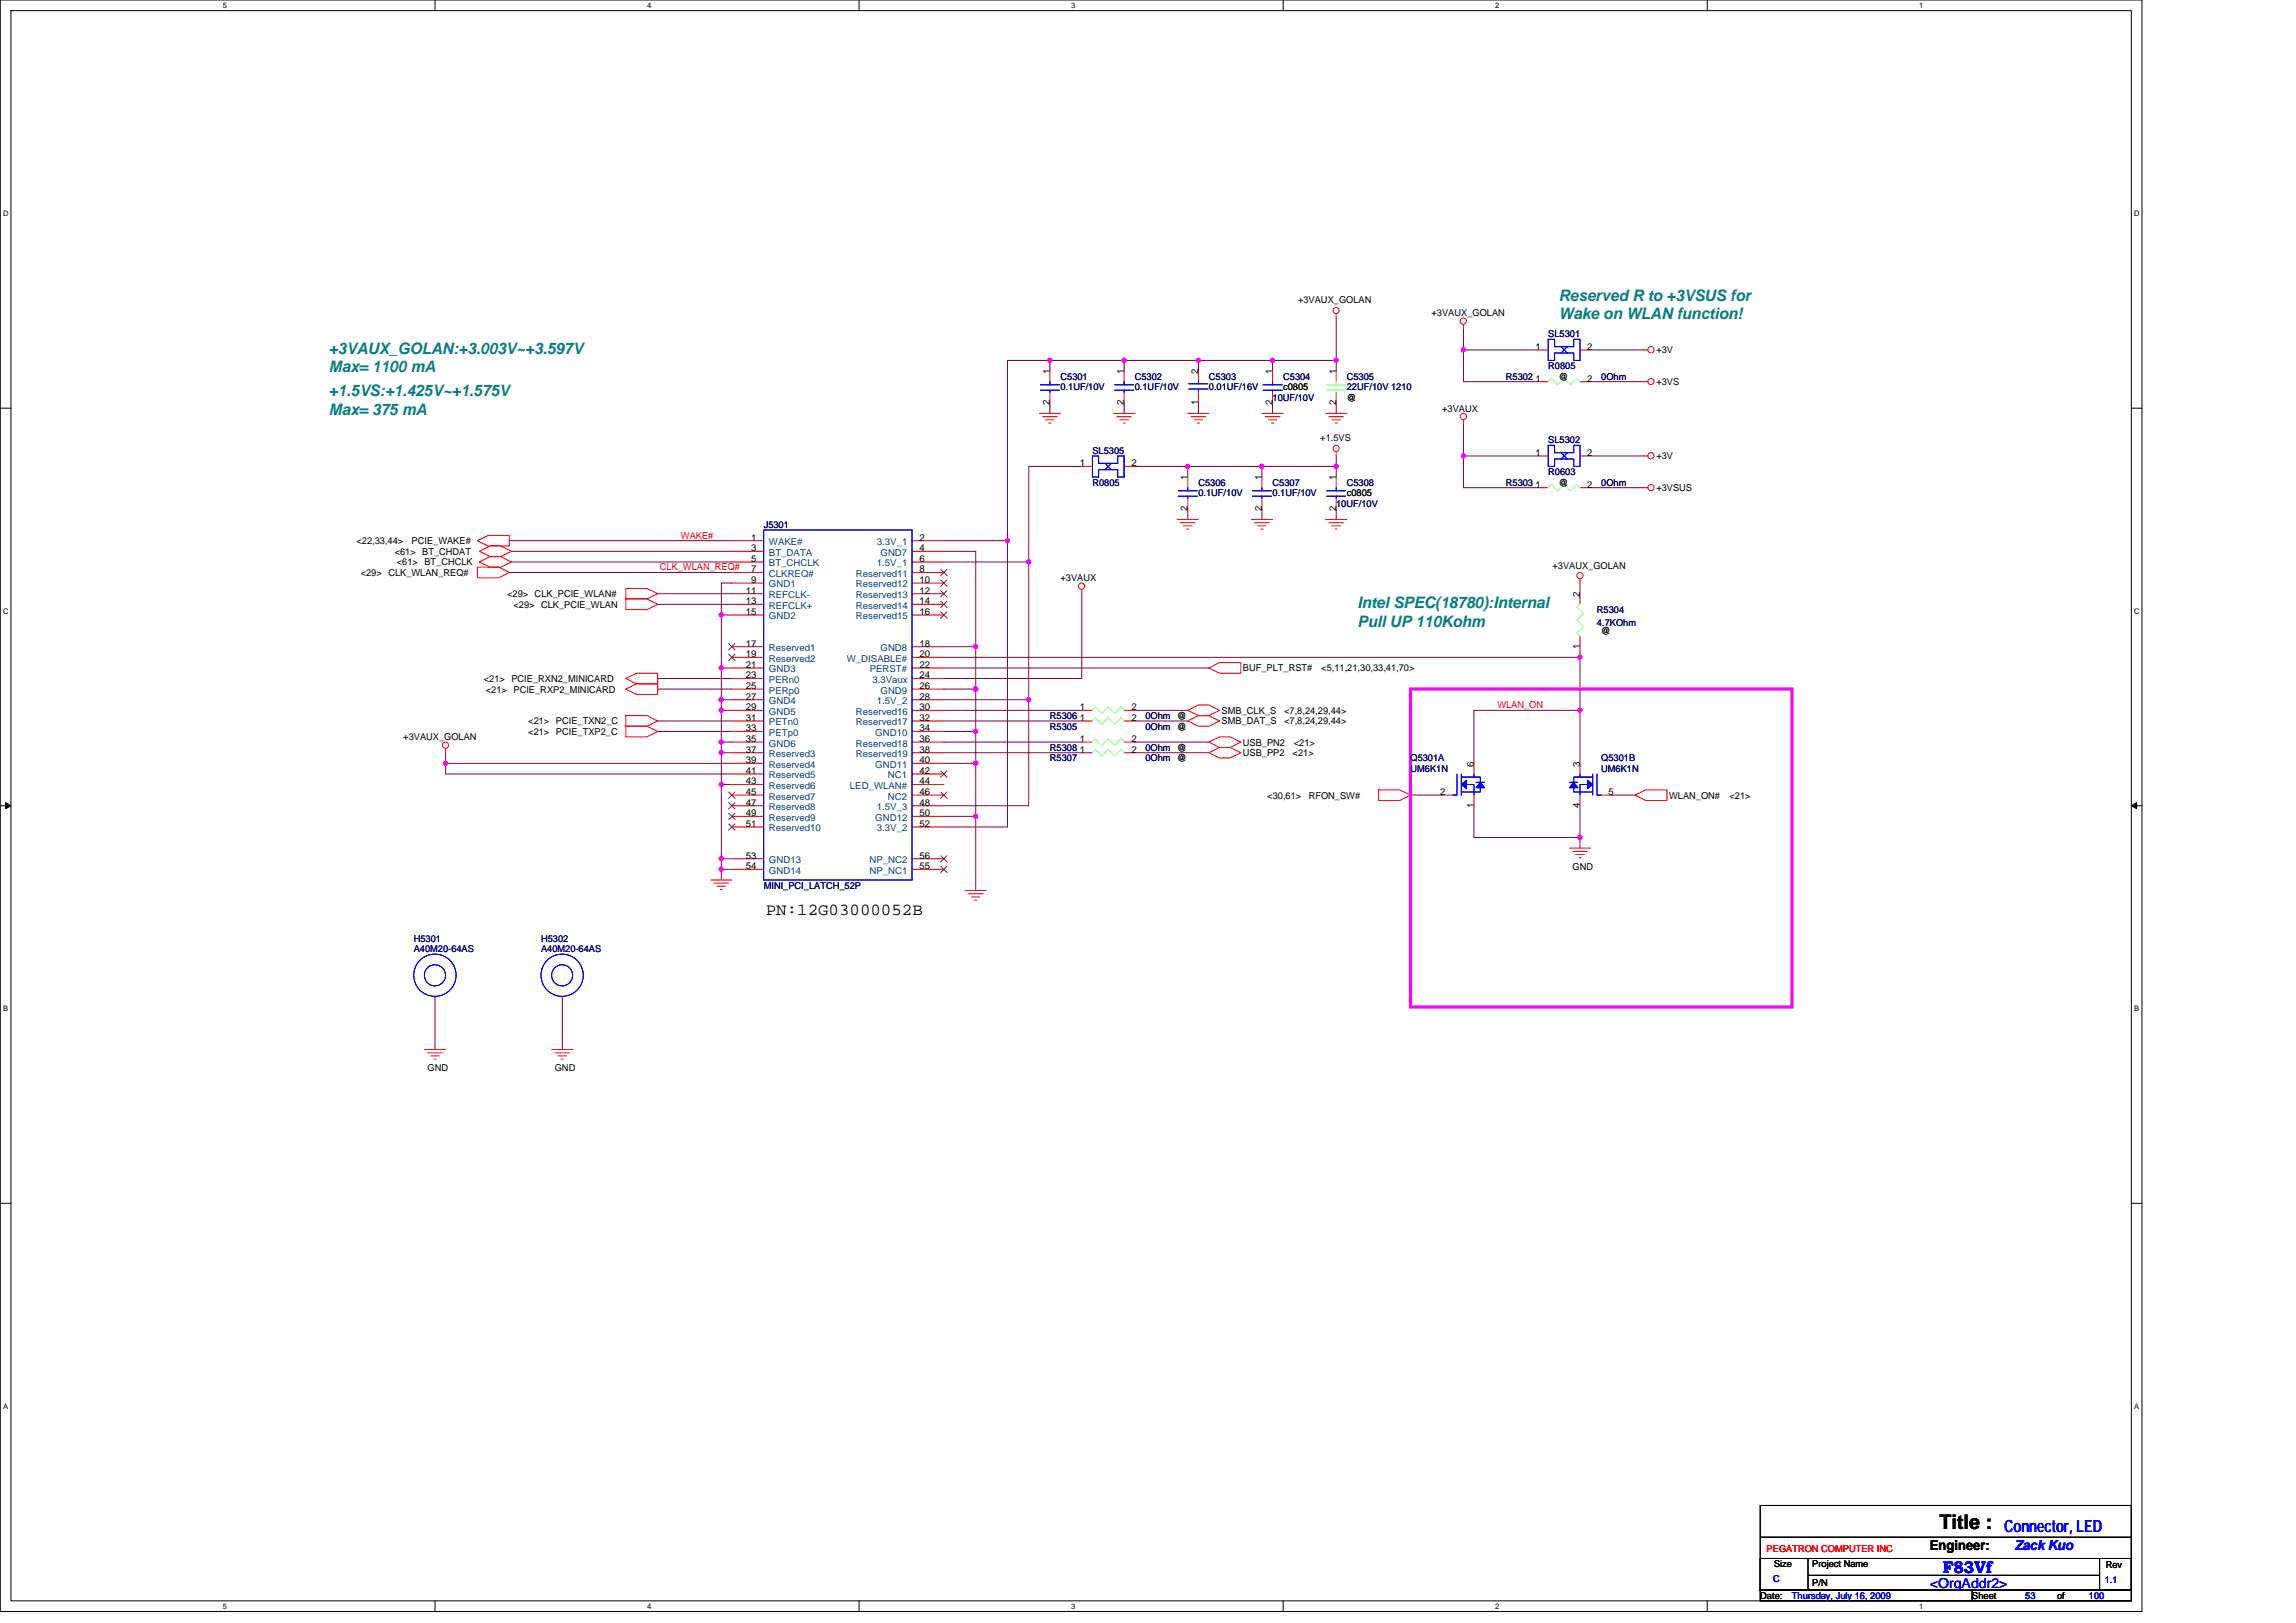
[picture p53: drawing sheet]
<svg xmlns="http://www.w3.org/2000/svg" width="297mm" height="210mm" viewBox="0 0 297 210" stroke-linecap="round" stroke-linejoin="round" font-family="sans-serif">
<defs><g id="words">
<text font-size="2.6" x="250.9" y="197.9">Title :</text>
<text font-size="2.2" x="99.1" y="118.3">PN:12G03000052B</text>
<g font-size="2.2" fill="#00f">
<text x="251.3" y="203.5">F83Vf</text>
<text x="259.3" y="198.2">Connector, LED</text>
</g>
<g font-size="2.1" fill="#008080">
<text x="201.7" y="38.9">Reserved R to +3VSUS for</text>
<text x="201.7" y="41.3">Wake on WLAN function!</text>
<text x="42.6" y="45.8">+3VAUX_GOLAN:+3.003V~+3.597V</text>
<text x="42.6" y="48.2">Max= 1100 mA</text>
<text x="42.6" y="51.2">+1.5VS:+1.425V~+1.575V</text>
<text x="42.6" y="53.6">Max= 375 mA</text>
<text x="175.6" y="78.7">Intel SPEC(18780):Internal</text>
<text x="175.6" y="81.1">Pull UP 110Kohm</text>
</g>
<text font-size="1.8" x="249.7" y="200.5">Engineer:</text>
<g font-size="1.8" fill="#00f">
<text x="260.6" y="200.5">Zack Kuo</text>
<text x="249.7" y="205.4">&lt;OrgAddr2&gt;</text>
</g>
<g font-size="1.2">
<text x="167.9" y="39.3">+3VAUX_GOLAN</text>
<text x="185.2" y="40.9">+3VAUX_GOLAN</text>
<text x="198.7" y="45.3">1</text>
<text x="205.4" y="45.3">2</text>
<text x="214.3" y="45.7">+3V</text>
<text x="135.8" y="52.4" transform="rotate(-90 135.8 52.4)">2</text>
<text x="135.8" y="48.4" transform="rotate(-90 135.8 48.4)">1</text>
<text x="145.4" y="52.4" transform="rotate(-90 145.4 52.4)">2</text>
<text x="145.4" y="48.4" transform="rotate(-90 145.4 48.4)">1</text>
<text x="155" y="52.4" transform="rotate(-90 155 52.4)">1</text>
<text x="155" y="48.4" transform="rotate(-90 155 48.4)">2</text>
<text x="164.6" y="52.4" transform="rotate(-90 164.6 52.4)">2</text>
<text x="164.6" y="48.4" transform="rotate(-90 164.6 48.4)">1</text>
<text x="166" y="50.5">c0805</text>
<text x="172.8" y="52.4" transform="rotate(-90 172.8 52.4)">2</text>
<text x="172.8" y="48.4" transform="rotate(-90 172.8 48.4)">1</text>
<text x="174.2" y="51.9">@</text>
<text x="186.6" y="53.3">+3VAUX</text>
<text x="198.7" y="49.4">1</text>
<text x="201.7" y="49.1">@</text>
<text x="205.4" y="49.4">2</text>
<text x="214.3" y="49.8">+3VS</text>
<text x="170.8" y="57.1">+1.5VS</text>
<text x="198.7" y="59">1</text>
<text x="205.4" y="59">2</text>
<text x="214.3" y="59.4">+3V</text>
<text x="139.7" y="60.3">1</text>
<text x="146.4" y="60.3">2</text>
<text x="153.6" y="62.1" transform="rotate(-90 153.6 62.1)">1</text>
<text x="163.2" y="62.1" transform="rotate(-90 163.2 62.1)">1</text>
<text x="172.8" y="62.1" transform="rotate(-90 172.8 62.1)">1</text>
<text x="174.2" y="64.2">c0805</text>
<text x="198.7" y="63.1">1</text>
<text x="201.7" y="62.8">@</text>
<text x="205.4" y="63.1">2</text>
<text x="214.3" y="63.5">+3VSUS</text>
<text x="46.1" y="70.4">&lt;22,33,44&gt;</text>
<text x="51.1" y="71.8">&lt;61&gt; BT_CHDAT</text>
<text x="53.3" y="70.4">PCIE_WAKE#</text>
<text x="97.2" y="69.9">1</text>
<text x="97.2" y="71.3">3</text>
<text x="119" y="71.3">4</text>
<text x="119" y="69.9">2</text>
<text x="153.6" y="66.1" transform="rotate(-90 153.6 66.1)">2</text>
<text x="163.2" y="66.1" transform="rotate(-90 163.2 66.1)">2</text>
<text x="172.8" y="66.1" transform="rotate(-90 172.8 66.1)">2</text>
<text x="46.7" y="74.5">&lt;29&gt; CLK_WLAN_REQ#</text>
<text x="51.3" y="73.1">&lt;61&gt; BT_CHCLK</text>
<text x="65.6" y="77.3">&lt;29&gt; CLK_PCIE_WLAN#</text>
<text x="96.5" y="76.8">11</text>
<text x="97.2" y="72.7">5</text>
<text x="97.2" y="74">7</text>
<text x="97.2" y="75.4">9</text>
<text x="119" y="74">8</text>
<text x="119" y="75.4">10</text>
<text x="119" y="76.8">12</text>
<text x="119" y="72.7">6</text>
<text x="137.2" y="75.2">+3VAUX</text>
<text x="200.8" y="73.6">+3VAUX_GOLAN</text>
<text x="204.4" y="77.2" transform="rotate(-90 204.4 77.2)">2</text>
<text x="66.4" y="78.6">&lt;29&gt; CLK_PCIE_WLAN</text>
<text x="96.5" y="78.2">13</text>
<text x="96.5" y="79.5">15</text>
<text x="96.5" y="83.7">17</text>
<text x="119" y="78.2">14</text>
<text x="119" y="79.5">16</text>
<text x="119" y="83.7">18</text>
<text x="204.4" y="83.9" transform="rotate(-90 204.4 83.9)">1</text>
<text x="207.2" y="82">@</text>
<text x="62.6" y="88.2">&lt;21&gt; PCIE_RXN2_MINICARD</text>
<text x="62.9" y="89.6">&lt;21&gt; PCIE_RXP2_MINICARD</text>
<text x="96.5" y="85">19</text>
<text x="96.5" y="86.4">21</text>
<text x="96.5" y="87.8">23</text>
<text x="96.5" y="89.1">25</text>
<text x="119" y="85">20</text>
<text x="119" y="86.4">22</text>
<text x="119" y="89.1">26</text>
<text x="119" y="87.8">24</text>
<text x="160.8" y="86.8">BUF_PLT_RST#</text>
<text x="170.9" y="86.8">&lt;5,11,21,30,33,41,70&gt;</text>
<text x="52.2" y="95.8">+3VAUX_GOLAN</text>
<text x="68.3" y="93.7">&lt;21&gt; PCIE_TXN2_C</text>
<text x="68.3" y="95.1">&lt;21&gt; PCIE_TXP2_C</text>
<text x="96.5" y="90.5">27</text>
<text x="96.5" y="91.9">29</text>
<text x="96.5" y="93.3">31</text>
<text x="96.5" y="94.6">33</text>
<text x="96.5" y="96">35</text>
<text x="119" y="91.9">30</text>
<text x="119" y="93.3">32</text>
<text x="119" y="96">36</text>
<text x="119" y="90.5">28</text>
<text x="119" y="94.6">34</text>
<text x="139.7" y="96">1</text>
<text x="139.7" y="91.9">1</text>
<text x="139.7" y="93.3">1</text>
<text x="146.4" y="96">2</text>
<text x="146.4" y="91.9">2</text>
<text x="146.4" y="93.3">2</text>
<text x="158" y="93.7">SMB_DAT_S</text>
<text x="158" y="92.3">SMB_CLK_S</text>
<text x="166.1" y="92.3">&lt;7,8,24,29,44&gt;</text>
<text x="166.1" y="93.7">&lt;7,8,24,29,44&gt;</text>
<text x="96.5" y="97.4">37</text>
<text x="96.5" y="98.7">39</text>
<text x="96.5" y="100.1">41</text>
<text x="96.5" y="101.5">43</text>
<text x="119" y="97.4">38</text>
<text x="119" y="100.1">42</text>
<text x="119" y="101.5">44</text>
<text x="119" y="98.7">40</text>
<text x="139.7" y="97.4">1</text>
<text x="146.4" y="97.4">2</text>
<text x="160.8" y="97.8">USB_PP2</text>
<text x="160.8" y="96.5">USB_PN2</text>
<text x="167.2" y="97.8">&lt;21&gt;</text>
<text x="167.4" y="96.5">&lt;21&gt;</text>
<text x="190.7" y="99.2" transform="rotate(-90 190.7 99.2)">6</text>
<text x="204.4" y="99.2" transform="rotate(-90 204.4 99.2)">3</text>
<text x="96.5" y="102.8">45</text>
<text x="96.5" y="104.2">47</text>
<text x="96.5" y="105.6">49</text>
<text x="96.5" y="107">51</text>
<text x="119" y="102.8">46</text>
<text x="119" y="104.2">48</text>
<text x="119" y="107">52</text>
<text x="119" y="105.6">50</text>
<text x="164" y="103.3">&lt;30,61&gt;</text>
<text x="169.3" y="103.3">RFON_SW#</text>
<text x="186.3" y="102.8">2</text>
<text x="190.7" y="104.5" transform="rotate(-90 190.7 104.5)">1</text>
<text x="204.4" y="104.5" transform="rotate(-90 204.4 104.5)">4</text>
<text x="208.1" y="102.8">5</text>
<text x="215.9" y="103.3">WLAN_ON#</text>
<text x="223.7" y="103.3">&lt;21&gt;</text>
<text x="96.5" y="111.1">53</text>
<text x="96.5" y="112.5">54</text>
<text x="119" y="111.1">56</text>
<text x="119" y="112.5">55</text>
<text x="203.5" y="112.5">GND</text>
<text x="55.3" y="138.6">GND</text>
<text x="71.8" y="138.6">GND</text>
<text x="229.5" y="202.8">Size</text>
<text x="234.5" y="202.8">Project Name</text>
<text x="272.4" y="202.9">Rev</text>
<text x="227.7" y="206.9">Date:</text>
<text x="234.5" y="205.2">P/N</text>
<text x="255.2" y="206.9">Sheet</text>
<text x="266.1" y="206.9">of</text>
</g>
<g font-size="1.2" fill="#000080">
<text x="200.3" y="43.6">SL5301</text>
<text x="200.3" y="47.8">R0805</text>
<text x="137.2" y="49.1">C5301</text>
<text x="137.2" y="50.5">0.1UF/10V</text>
<text x="146.8" y="49.1">C5302</text>
<text x="146.8" y="50.5">0.1UF/10V</text>
<text x="156.4" y="49.1">C5303</text>
<text x="156.4" y="50.5">0.01UF/16V</text>
<text x="164.6" y="51.9">10UF/10V</text>
<text x="166" y="49.1">C5304</text>
<text x="174.2" y="49.1">C5305</text>
<text x="174.2" y="50.5">22UF/10V 1210</text>
<text x="194.8" y="49.1">R5302</text>
<text x="207.2" y="49.1">0Ohm</text>
<text x="141.3" y="58.7">SL5305</text>
<text x="200.3" y="57.4">SL5302</text>
<text x="141.3" y="62.8">R0805</text>
<text x="155" y="62.8">C5306</text>
<text x="155" y="64.2">0.1UF/10V</text>
<text x="164.6" y="62.8">C5307</text>
<text x="164.6" y="64.2">0.1UF/10V</text>
<text x="172.9" y="65.6">10UF/10V</text>
<text x="174.2" y="62.8">C5308</text>
<text x="194.8" y="62.8">R5303</text>
<text x="200.3" y="61.5">R0603</text>
<text x="207.2" y="62.8">0Ohm</text>
<text x="98.8" y="68.3">J5301</text>
<text x="206.6" y="79.3">R5304</text>
<text x="206.6" y="81">4.7KOhm</text>
<text x="135.8" y="93">R5306</text>
<text x="135.8" y="94.4">R5305</text>
<text x="148.2" y="93">0Ohm @</text>
<text x="148.2" y="94.4">0Ohm @</text>
<text x="135.8" y="98.5">R5307</text>
<text x="135.8" y="97.1">R5308</text>
<text x="148.2" y="98.5">0Ohm @</text>
<text x="148.2" y="97.1">0Ohm @</text>
<text x="182.5" y="98.5">Q5301A</text>
<text x="182.5" y="99.9">UM6K1N</text>
<text x="207.2" y="98.5">Q5301B</text>
<text x="207.2" y="99.9">UM6K1N</text>
<text x="98.8" y="115">MINI_PCI_LATCH_52P</text>
<text x="53.5" y="121.8">H5301</text>
<text x="53.5" y="123.2">A40M20-64AS</text>
<text x="70" y="121.8">H5302</text>
<text x="70" y="123.2">A40M20-64AS</text>
</g>
<g font-size="1.2" fill="#f00">
<text x="88.1" y="69.7">WAKE#</text>
<text x="85.4" y="73.8">CLK_WLAN_REQ#</text>
<text x="193.7" y="91.6">WLAN_ON</text>
<text x="228.6" y="200.8">PEGATRON COMPUTER INC</text>
</g>
<g font-size="1.2" fill="#004080">
<text x="99.5" y="70.5">WAKE#</text>
<text x="99.5" y="71.9">BT_DATA</text>
<text x="113.4" y="70.5">3.3V_1</text>
<text x="113.9" y="71.9">GND7</text>
<text x="99.5" y="73.3">BT_CHCLK</text>
<text x="99.5" y="74.6">CLKREQ#</text>
<text x="99.5" y="76">GND1</text>
<text x="99.5" y="77.4">REFCLK-</text>
<text x="110.7" y="74.6">Reserved11</text>
<text x="110.7" y="76">Reserved12</text>
<text x="110.7" y="77.4">Reserved13</text>
<text x="113.4" y="73.3">1.5V_1</text>
<text x="99.5" y="78.8">REFCLK+</text>
<text x="99.5" y="80.1">GND2</text>
<text x="110.7" y="78.8">Reserved14</text>
<text x="110.7" y="80.1">Reserved15</text>
<text x="99.5" y="84.2">Reserved1</text>
<text x="99.5" y="85.6">Reserved2</text>
<text x="99.5" y="87">GND3</text>
<text x="99.5" y="88.3">PERn0</text>
<text x="99.5" y="89.7">PERp0</text>
<text x="109.6" y="85.6">W_DISABLE#</text>
<text x="112.5" y="87">PERST#</text>
<text x="112.9" y="88.3">3.3Vaux</text>
<text x="113.9" y="84.2">GND8</text>
<text x="113.9" y="89.7">GND9</text>
<text x="99.5" y="91.1">GND4</text>
<text x="99.5" y="92.5">GND5</text>
<text x="99.5" y="93.9">PETn0</text>
<text x="99.5" y="95.2">PETp0</text>
<text x="110.7" y="92.5">Reserved16</text>
<text x="110.7" y="93.9">Reserved17</text>
<text x="113.2" y="95.2">GND10</text>
<text x="113.4" y="91.1">1.5V_2</text>
<text x="99.5" y="96.6">GND6</text>
<text x="99.5" y="98">Reserved3</text>
<text x="99.5" y="99.3">Reserved4</text>
<text x="99.5" y="100.7">Reserved5</text>
<text x="110.7" y="96.6">Reserved18</text>
<text x="110.7" y="98">Reserved19</text>
<text x="113.2" y="99.3">GND11</text>
<text x="114.9" y="100.7">NC1</text>
<text x="99.5" y="102.1">Reserved6</text>
<text x="99.5" y="103.4">Reserved7</text>
<text x="99.5" y="104.8">Reserved8</text>
<text x="99.5" y="106.2">Reserved9</text>
<text x="99.5" y="107.6">Reserved10</text>
<text x="110" y="102.1">LED_WLAN#</text>
<text x="113.2" y="106.2">GND12</text>
<text x="113.4" y="104.8">1.5V_3</text>
<text x="113.4" y="107.6">3.3V_2</text>
<text x="114.9" y="103.4">NC2</text>
<text x="99.5" y="111.7">GND13</text>
<text x="99.5" y="113.1">GND14</text>
<text x="112.5" y="111.7">NP_NC2</text>
<text x="112.5" y="113.1">NP_NC1</text>
</g>
<g font-size="1.2" fill="#00f">
<text x="229.4" y="204.7">C</text>
<text x="231.8" y="206.9">Thursday, July 16, 2009</text>
<text x="262" y="206.9">53</text>
<text x="270.3" y="206.9">100</text>
<text x="272.3" y="204.8">1.1</text>
</g>
<g font-size="1">
<text x="28.8" y="1">5</text>
<text x="83.7" y="1">4</text>
<text x="138.6" y="1">3</text>
<text x="193.4" y="1">2</text>
<text x="248.3" y="1">1</text>
<text x=".4" y="28">D</text>
<text x="276.1" y="28">D</text>
<text x=".4" y="79.4">C</text>
<text x="276.1" y="79.4">C</text>
<text x=".4" y="130.9">B</text>
<text x="276.1" y="130.9">B</text>
<text x=".4" y="182.3">A</text>
<text x="276.1" y="182.3">A</text>
<text x="28.8" y="208.2">5</text>
<text x="83.7" y="208.2">4</text>
<text x="138.6" y="208.2">3</text>
<text x="193.4" y="208.2">2</text>
<text x="248.3" y="208.2">1</text>
</g>
</g></defs>
<path d="M0 0h277.1v208.5h-277.1zM1.4 1.4h274.3v205.7h-274.3z" fill="none" stroke="#000" stroke-width=".13"/>
<g fill="#fff">
<path d="M28.8 .1h.6v1.1h-.6z"/>
<path d="M28.8 207.3h.6v1.1h-.6z"/>
</g>
<path d="M56.3 0v1.4M56.3 207.1v1.4" fill="none" stroke="#000" stroke-width=".13"/>
<g fill="#fff">
<path d="M83.7 .1h.6v1.1h-.6z"/>
<path d="M83.7 207.3h.6v1.1h-.6z"/>
</g>
<path d="M111.1 0v1.4M111.1 207.1v1.4" fill="none" stroke="#000" stroke-width=".13"/>
<g fill="#fff">
<path d="M138.6 .1h.5v1.1h-.5z"/>
<path d="M138.6 207.3h.5v1.1h-.5z"/>
</g>
<path d="M166 0v1.4M166 207.1v1.4" fill="none" stroke="#000" stroke-width=".13"/>
<g fill="#fff">
<path d="M193.4 .1h.6v1.1h-.6z"/>
<path d="M193.4 207.3h.6v1.1h-.6z"/>
</g>
<path d="M220.9 0v1.4M220.9 207.1v1.4" fill="none" stroke="#000" stroke-width=".13"/>
<g fill="#fff">
<path d="M248.3 .1h.6v1.1h-.6z"/>
<path d="M248.3 207.3h.6v1.1h-.6z"/>
<path d="M.4 27.1h.7v1.1h-.7z"/>
<path d="M276.1 27.1h.7v1.1h-.7z"/>
<path d="M.4 78.5h.7v1.1h-.7z"/>
<path d="M276.1 78.5h.7v1.1h-.7z"/>
</g>
<path d="M0 52.8h1.4M275.7 52.8h1.4" fill="none" stroke="#000" stroke-width=".13"/>
<g fill="#fff">
<path d="M.4 130h.7v1.1h-.7z"/>
<path d="M276.1 130h.7v1.1h-.7z"/>
</g>
<path d="M0 104.2h1.4M275.7 104.2h1.4" fill="none" stroke="#000" stroke-width=".13"/>
<path d="M.7 103.8l.7 .4-.7 .4zM275.7 104.2l.7-.4v.8z" fill="#000" stroke="#000" stroke-width=".13"/>
<g fill="#fff">
<path d="M.4 181.4h.7v1.1h-.7z"/>
<path d="M276.1 181.4h.7v1.1h-.7z"/>
</g>
<path d="M0 155.7h1.4M275.7 155.7h1.4M227.7 194.8h48v10.9h-48zM227.7 198.9h48M227.7 201.6h6.2v4.1h-6.2zM227.7 205.7h27.5v1.4h-27.5zM233.9 203.8h37.7M234 201.6h37.6M255.2 205.7h20.5v1.4h-20.5zM271.6 201.6h4.1v4.1h-4.1z" fill="none" stroke="#000" stroke-width=".13"/>
<g fill="none" stroke="#800040" stroke-width=".13">
<path d="M135.8 52.1v1.4M135.8 46.6h-5.5v23.4M135.8 46.6v1.4M135.8 46.6h9.6M145.4 52.1v1.4M145.4 46.6v1.4M145.4 46.6h9.6M155 46.6v1.4M155 52.1v1.4M155 46.6h9.6M164.6 52.1v1.4M164.6 46.6v1.4"/>
<path d="M164.6 46.6h8.3M172.9 41.1v5.5M172.9 46.6v1.4M172.9 52.1v1.4M172.9 59v1.3M189.3 45.3h9.6M189.3 59v4.1h9.6M189.3 45.3v4.1h9.6M189.3 54.9v4.1h9.6M189.3 42.5v2.8M205.8 45.3h6.8M205.8 49.4h6.8"/>
<path d="M205.8 59h6.8M65.9 74.1h28.8M65.9 70h28.8M66.2 71.3h28.5M66.2 72.7h28.5M85.1 78.2h9.6M85.1 76.8h9.6M93.3 79.6h1.4M93.3 79.6v6.8M94.7 75.4h-1.4v4.2M122.1 71.3h4.1v12.4M122.1 72.7h11"/>
<path d="M122.1 70h8.2M130.3 70v37h-8.2M133.1 72.7v17.8M140 60.3h-6.9v12.4M140 76.8v11h-17.9M146.8 60.3h6.9M153.7 65.8v1.4M153.7 60.3h9.6M153.7 60.3v1.4M163.3 60.3h9.6M163.3 65.8v1.4M163.3 60.3v1.4"/>
<path d="M172.9 60.3v1.4M172.9 65.8v1.4M204.4 75.4v1.4M205.8 63.1h6.8M57.7 97.4v1.4M57.7 98.8h37M57.7 98.8v1.3h37M85.1 87.8h9.6M85.1 93.3h9.6M85.1 89.2h9.6M85.1 94.6h9.6M93.3 86.4v4.1"/>
<path d="M93.3 96v1.4h1.4M93.3 90.5h1.4M93.3 86.4h1.4M93.3 91.9h1.4M93.3 96h1.4M93.3 97.4v4.1h1.4M93.3 90.5v1.4M93.3 91.9v4.1M122.1 94.6h4.1M122.1 86.4h34.3M122.1 93.3h17.9M122.1 98.8h4.1"/>
<path d="M122.1 96h17.9M122.1 97.4h17.9M122.1 89.2h4.1M122.1 83.7h4.1M122.1 90.5h11v13.7h-11M122.1 91.9h17.9M122.1 85h82.3M126.2 94.6v4.2M126.2 83.7v5.5M126.2 98.8v6.8M126.2 89.2v5.4M146.8 97.4h9.6"/>
<path d="M146.8 96h9.6M146.8 91.9h6.9M146.8 93.3h6.9M204.4 83.7v1.3M204.4 91.9v6.9M204.4 91.9h-13.7v6.9M204.4 85v6.9M93.3 111.1v1.4M93.3 111.1h1.4M93.3 112.5h1.4M93.3 101.5v9.6M93.3 112.5v1.4"/>
<path d="M122.1 105.6h4.1M126.2 105.6v9.6M182.5 102.9h4.1M190.7 104.2v4.2h13.7M204.4 104.2v4.2M204.4 108.4v1.3M208.5 102.9h3M56.3 128.9v6.9M72.7 128.9v6.9"/>
</g>
<g fill="#f0f" stroke="#f0f" stroke-width=".13">
<circle cx="135.8" cy="46.6" r=".27"/>
<circle cx="155" cy="46.6" r=".27"/>
<circle cx="145.4" cy="46.6" r=".27"/>
<circle cx="126.2" cy="98.8" r=".27"/>
<circle cx="126.2" cy="94.6" r=".27"/>
<circle cx="93.3" cy="90.5" r=".27"/>
<circle cx="93.3" cy="101.5" r=".27"/>
<circle cx="126.2" cy="89.1" r=".27"/>
<circle cx="126.2" cy="83.7" r=".27"/>
<circle cx="93.3" cy="79.6" r=".27"/>
<circle cx="93.3" cy="91.9" r=".27"/>
<circle cx="93.3" cy="111.1" r=".27"/>
<circle cx="93.3" cy="112.5" r=".27"/>
<circle cx="130.3" cy="69.9" r=".27"/>
<circle cx="204.4" cy="91.9" r=".27"/>
<circle cx="172.9" cy="60.3" r=".27"/>
<circle cx="163.2" cy="60.3" r=".27"/>
<circle cx="153.7" cy="60.3" r=".27"/>
<circle cx="204.4" cy="108.3" r=".27"/>
<circle cx="164.6" cy="46.6" r=".27"/>
<circle cx="172.9" cy="46.6" r=".27"/>
<circle cx="93.3" cy="86.4" r=".27"/>
<circle cx="189.3" cy="45.3" r=".27"/>
<circle cx="204.4" cy="85" r=".27"/>
<circle cx="126.2" cy="105.6" r=".27"/>
<circle cx="189.3" cy="59" r=".27"/>
<circle cx="133.1" cy="90.5" r=".27"/>
<circle cx="133.1" cy="72.7" r=".27"/>
<circle cx="57.6" cy="98.8" r=".27"/>
<circle cx="93.3" cy="96" r=".27"/>
<circle cx="93.3" cy="97.4" r=".27"/>
</g>
<g fill="none" stroke="#f00" stroke-width=".13">
<path d="M134.5 53.5h2.7M134.9 53.9h1.9M135.3 54.3h1.1M135.7 54.7h.3M135.8 48v1.4M135.8 50.8v1.3M144.1 53.5h2.7M144.5 53.9h1.9M144.9 54.3h1.1M145.3 54.7h.3M145.4 48v1.4M145.4 50.8v1.3"/>
<path d="M153.7 53.5h2.7M154.1 53.9h1.9M154.5 54.3h1.1M154.9 54.7h.3M155 48v1.4M155 50.8v1.3M163.3 53.5h2.7M163.7 53.9h1.9M164.1 54.3h1.1M164.5 54.7h.3M164.6 48v1.4M164.6 50.8v1.3"/>
<path d="M171.5 53.5h2.7M171.9 53.9h1.9M172.3 54.3h1.1M172.7 54.7h.3M172.9 40.6v.5M172.9 58.4v.6M172.9 48v1.4M172.9 50.8v1.3M189.3 42v.5M189.3 54.3v.6M198.9 59h1.4M198.9 49.4h1.4"/>
<path d="M198.9 45.3h1.4M204.4 59h1.4M204.4 49.4h1.4M204.4 45.3h1.4M212.6 45.3h.6M212.6 49.4h.6M212.6 59h.6M61.8 73.4h2.7l1.4 .7-1.4 .7h-2.7zM61.8 70l1.3-.7h2.8v1.3h-2.8zM62 72.7l1.4-.7h1.4l1.4 .7-1.4 .7h-1.4zM62 71.3l1.4-.7h1.4l1.4 .7-1.4 .7h-1.4zM81 76.1h2.7l1.4 .7-1.4 .7h-2.7z"/>
<path d="M81 77.5h2.7l1.4 .7-1.4 .7h-2.7zM94.7 70h4.1M94.7 71.3h4.1M94.7 72.7h4.1M94.7 74.1h4.1M94.7 75.4h4.1M94.7 76.8h4.1M94.7 78.2h4.1M94.7 79.6h4.1M118 70h4.1M118 71.3h4.1M118 72.7h4.1"/>
<path d="M118 74.1h4.1M118 75.4h4.1M118 76.8h4.1M118 78.2h4.1M118 79.6h4.1M140 60.3h1.3M140 76.3v.5M145.4 60.3h1.4M152.3 67.2h2.7M152.7 67.6h1.9M153.1 68h1.1M153.5 68.5h.3"/>
<path d="M153.7 61.7v1.4M153.7 64.5v1.3M161.9 67.2h2.7M162.3 67.6h1.9M162.7 68h1.1M163.1 68.5h.3M163.3 61.7v1.4M163.3 64.5v1.3M171.5 67.2h2.7M171.9 67.6h1.9M172.3 68h1.1M172.7 68.5h.3"/>
<path d="M172.9 61.7v1.4M172.9 64.5v1.3M198.9 63.1h1.4M204.4 74.9v.5M204.4 76.8v1.4M204.4 63.1h1.4M212.6 63.1h.6M57.7 96.8v.6M81 89.2l1.3-.7h2.8v1.4h-2.8zM81 87.8l1.3-.7h2.8v1.4h-2.8zM81 92.6h2.7l1.4 .7-1.4 .7h-2.7zM81 94h2.7l1.4 .6-1.4 .7h-2.7z"/>
<path d="M94.7 97.4h4.1M94.7 96h4.1M94.7 83.7h4.1M94.7 85h4.1M94.7 86.4h4.1M94.7 87.8h4.1M94.7 89.2h4.1M94.7 90.5h4.1M94.7 91.9h4.1M94.7 93.3h4.1M94.7 94.6h4.1M94.7 98.8h4.1"/>
<path d="M118 97.4h4.1M118 96h4.1M118 83.7h4.1M118 85h4.1M118 86.4h4.1M118 87.8h4.1M118 89.2h4.1M118 90.5h4.1M118 91.9h4.1M118 93.3h4.1M118 94.6h4.1M118 98.8h4.1"/>
<path d="M140 97.4h1.3M140 96h1.3M140 91.9h1.3M140 93.3h1.3M145.4 97.4h1.4M145.4 96h1.4M145.4 91.9h1.4M145.4 93.3h1.4M153.7 93.3l1.3-.7h1.4l1.4 .7-1.4 .7h-1.4zM153.7 91.9l1.3-.7h1.4l1.4 .7-1.4 .7h-1.4zM156.4 86.4l1.4-.7h2.7v1.4h-2.7zM156.4 97.4l1.4-.7h1.3l1.4 .7-1.4 .7h-1.3z"/>
<path d="M156.4 96l1.4-.7h1.3l1.4 .7-1.4 .7h-1.3zM190.7 98.8v1.3M204.4 82.3v1.4M204.4 98.8v1.3M91.9 113.9h2.8M92.3 114.3h2M92.8 114.7h1.1M93.2 115.1h.2M94.7 102.9h4.1M94.7 100.1h4.1M94.7 101.5h4.1M94.7 104.2h4.1"/>
<path d="M94.7 105.6h4.1M94.7 107h4.1M94.7 111.1h4.1M94.7 112.5h4.1M118 102.9h4.1M118 100.1h4.1M118 101.5h4.1M118 104.2h4.1M118 105.6h4.1M118 107h4.1M118 111.1h4.1M118 112.5h4.1"/>
<path d="M124.9 115.2h2.7M125.3 115.6h1.9M125.7 116h1.1M126.1 116.5h.3M178.3 102.2h2.8l1.4 .7-1.4 .7h-2.8zM186.6 102.9h1.4M190.7 102.9v1.3M203 109.7h2.8M203.5 110.2h1.9M203.9 110.6h1.1M204.3 111h.3M204.4 102.9v1.3"/>
<path d="M207.2 102.9h1.3M211.5 102.9l1.4-.7h2.8v1.4h-2.8zM54.9 135.8h2.8M55.3 136.2h1.9M55.7 136.6h1.1M56.2 137h.2M56.3 128.9h.1M71.4 135.8h2.7M71.8 136.2h1.9M72.2 136.6h1.1M72.6 137h.3M72.7 128.9h.1"/>
<circle cx="172.8" cy="40.2" r=".4"/>
<circle cx="172.8" cy="58" r=".4"/>
<circle cx="189.3" cy="41.5" r=".4"/>
<circle cx="189.3" cy="53.9" r=".4"/>
<circle cx="213.6" cy="45.3" r=".4"/>
<circle cx="213.6" cy="59" r=".4"/>
<circle cx="213.6" cy="49.4" r=".4"/>
<circle cx="139.9" cy="75.8" r=".4"/>
<circle cx="204.4" cy="74.5" r=".4"/>
<circle cx="213.6" cy="63.1" r=".4"/>
<circle cx="57.6" cy="96.4" r=".4"/>
</g>
<path d="M182.5 89.2h49.3v41.1h-49.3z" fill="none" stroke="#f0f" stroke-width=".4"/>
<g fill="none" stroke="#00f" stroke-width=".13">
<path d="M134.6 49.8h2.5M134.6 50.5h2.5M135.8 49.4v.4M135.8 50.5v.3M141.3 59h.8v.9h2.5v-.9h.8v2.7h-.8v-.9h-2.5v.9h-.8zM143 59.9l.8 .9M143.8 59.9l-.8 .9M144.2 49.8h2.5M144.2 50.5h2.5M145.4 49.4v.4M145.4 50.5v.3M153.8 50.3h2.5"/>
<path d="M153.8 49.7h2.5M155 50.3v.5M155 49.4v.3M163.4 49.8h2.5M163.4 50.5h2.5M164.6 49.4v.4M164.6 50.5v.3M200.3 57.6h.8v1h2.5v-1h.8v2.7h-.8v-.9h-2.5v.9h-.8zM200.3 43.9h.8v1h2.5v-1h.8v2.7h-.8v-.9h-2.5v.9h-.8zM201.9 58.6l.9 .8M201.9 44.9l.9 .8M202.8 58.6l-.9 .8"/>
<path d="M202.8 44.9l-.9 .8M98.8 68.6h19.2v45.3h-19.2zM152.4 63.5h2.5M152.4 64.2h2.5M153.7 63.1v.4M153.7 64.2v.3M162 63.5h2.5M162 64.2h2.5M163.3 63.1v.4M163.3 64.2v.3M171.6 63.5h2.5M171.6 64.2h2.5"/>
<path d="M172.9 63.1v.4M172.9 64.2v.3M188.5 100.1v2.8h-.5M189.1 100.1v2.8M189.1 100.5h1.6M189.7 101.5h1v1.4M190.7 100.1v.4M190.7 100.5h.8v.7M191 101.2h1.1M191.5 101.9v.6h-2.4M203 101.2h1.1M203.6 101.9v.6h2.5"/>
<path d="M204.4 100.5h1.7M204.4 100.1v.4M204.4 100.5h-.8v.7M205.4 101.5h-1v1.4M206.1 100.1v2.8M206.6 100.1v2.8h.6"/>
<circle cx="56.3" cy="126.2" r="1.37"/>
<circle cx="56.3" cy="126.2" r="2.74"/>
<circle cx="72.7" cy="126.2" r="1.36"/>
<circle cx="72.7" cy="126.2" r="2.73"/>
</g>
<g fill="#00f" stroke="#00f" stroke-width=".13">
<path d="M189.1 101.5l.6-.6v1.1z" fill-rule="evenodd"/>
<path d="M191.5 101.2l.6 .7h-1.1z" fill-rule="evenodd"/>
<path d="M189.1 101.5l.6-.6v1.1z" fill-rule="evenodd"/>
<path d="M191.5 101.2l.6 .7h-1.1z" fill-rule="evenodd"/>
<path d="M205.4 100.9l.7 .6-.7 .5z" fill-rule="evenodd"/>
<path d="M203.6 101.2l.5 .7h-1.1z" fill-rule="evenodd"/>
<path d="M205.4 100.9l.7 .6-.7 .5z" fill-rule="evenodd"/>
<path d="M203.6 101.2l.5 .7h-1.1z" fill-rule="evenodd"/>
</g>
<path d="M171.6 49.8h2.5M171.6 50.5h2.5M172.9 49.4v.4M172.9 50.5v.3M200.3 49.4l.4-.4 .8 .8 .9-.8 .8 .8 .8-.8 .4 .4M200.3 63.1l.4-.4 .8 .8 .9-.8 .8 .8 .8-.8 .4 .4M204.4 78.2l-.4 .4 .8 .8-.8 .8 .8 .9-.8 .8 .4 .4M145.4 97.4l-.4-.4-.8 .8-.8-.8-.8 .8-.9-.8-.4 .4M145.4 96l-.4-.4-.8 .8-.8-.8-.8 .8-.9-.8-.4 .4M145.4 91.9l-.4-.4-.8 .8-.8-.8-.8 .8-.9-.8-.4 .4M145.4 93.3l-.4-.4-.8 .8-.8-.8-.8 .8-.9-.8-.4 .4" fill="none" stroke="#80ff80" stroke-width=".13"/>
<g fill="none" stroke="#804000" stroke-width=".13">
<path d="M121.7 73.7l.8 .8M121.7 75l.8 .9M121.7 76.4l.8 .8M121.7 77.8l.8 .8M121.7 79.2l.8 .8M122.5 75l-.8 .9M122.5 76.4l-.8 .8M122.5 77.8l-.8 .8M122.5 79.2l-.8 .8M122.5 73.7l-.8 .8M94.3 83.3l.8 .8M94.3 84.6l.8 .9"/>
<path d="M95.1 83.3l-.8 .8M95.1 84.6l-.8 .9M121.7 99.7l.8 .9M122.5 99.7l-.8 .9M94.3 102.5l.8 .8M94.3 103.8l.8 .9M94.3 105.2l.8 .8M94.3 106.6l.8 .8M95.1 102.5l-.8 .8M95.1 103.8l-.8 .9M95.1 105.2l-.8 .8M95.1 106.6l-.8 .8"/>
<path d="M121.7 102.5l.8 .8M121.7 110.7l.8 .8M121.7 112.1l.8 .8M122.5 102.5l-.8 .8M122.5 110.7l-.8 .8M122.5 112.1l-.8 .8"/>
</g>
<use href="#words"/>
</svg>
